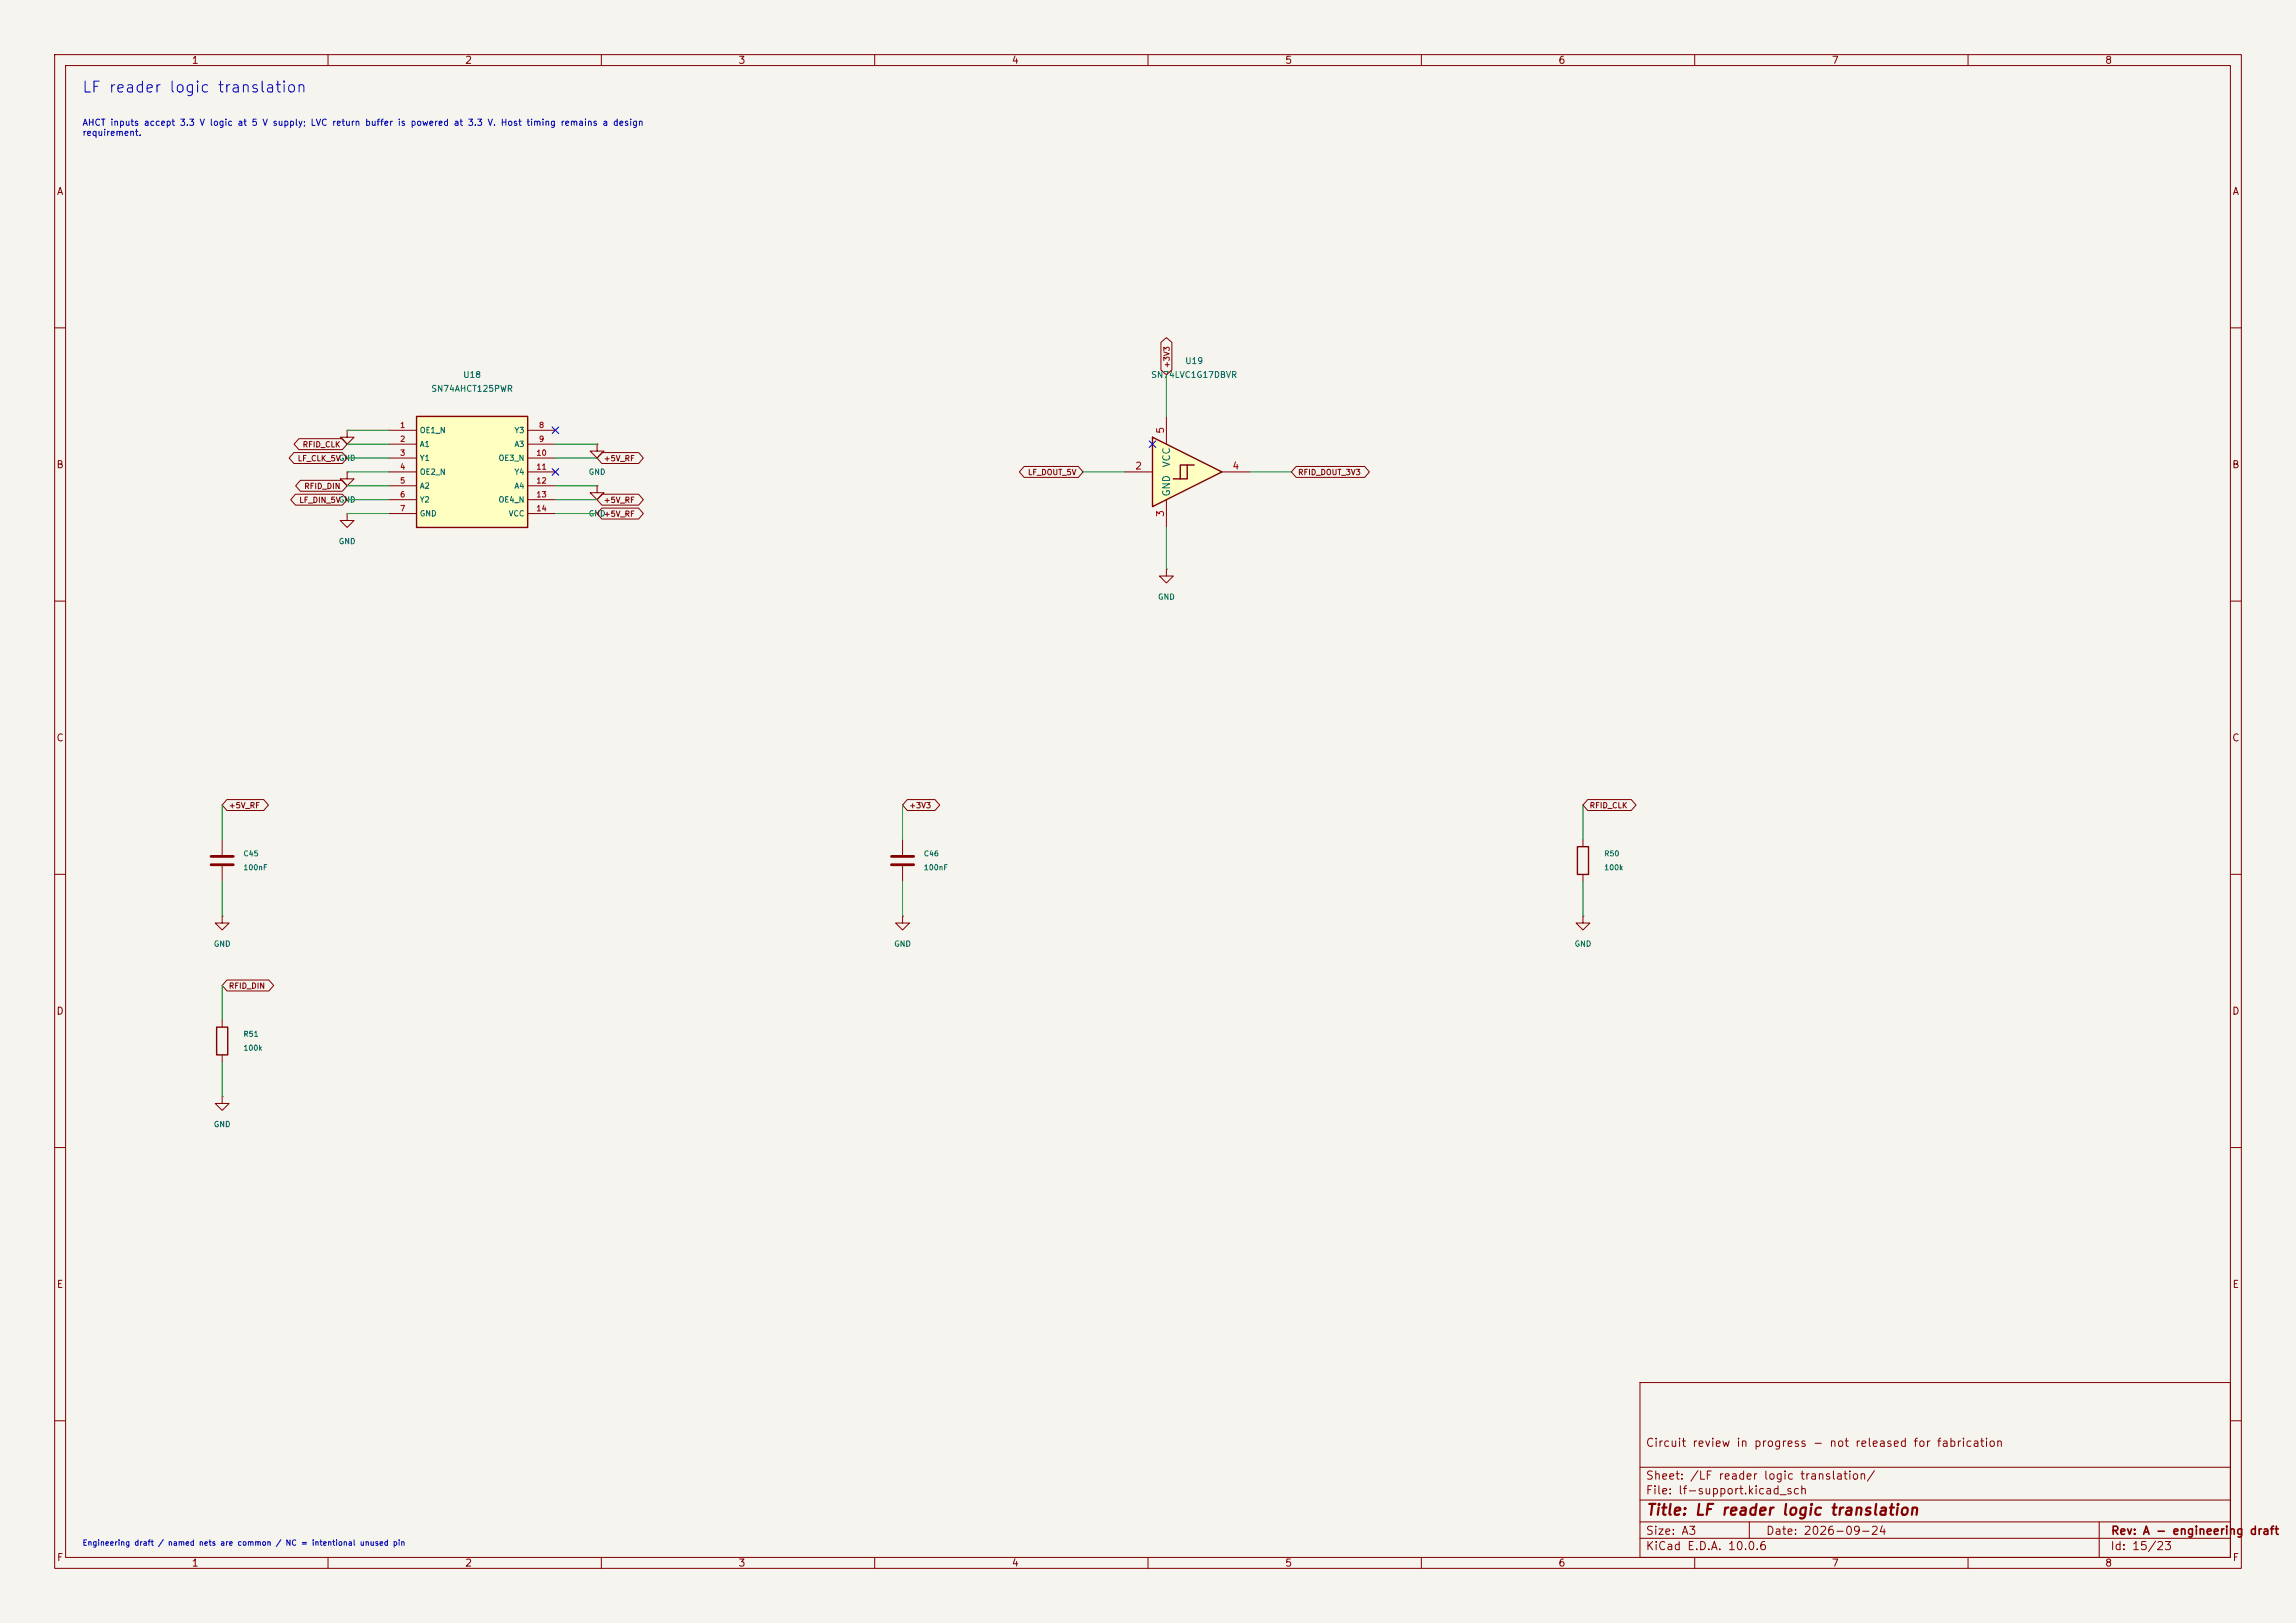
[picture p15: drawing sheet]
(kicad_sch
 (version 20250114)
 (generator "eeschema")
 (paper "A3")
 (title_block
  (title "LF reader logic translation")
  (date "2026-09-24")
  (rev "A - engineering draft")
  (comment 1 "Circuit review in progress - not released for fabrication"))
 (lib_symbols
  (symbol "Handset:SN74AHCT125PW"
   (pin_names
    (offset 0.5)) (in_bom yes) (on_board yes)
   (property "Reference" "U" (at 0 0 0) (effects (font (size 1.27 1.27))))
   (property "Value" "SN74AHCT125PW" (at 0 -2.54 0) (effects (font (size 1.27 1.27))))
   (symbol "SN74AHCT125PW_0_1"
    (rectangle (start -10.16 10.16) (end 10.16 -10.16) (stroke (width 0.254) (type default)) (fill (type background))))
   (symbol "SN74AHCT125PW_1_1"
    (pin input line (at -15.24 7.62 0) (length 5.08) (name "OE1_N" (effects (font (size 1 1)))) (number "1" (effects (font (size 1 1)))))
    (pin input line (at -15.24 5.08 0) (length 5.08) (name "A1" (effects (font (size 1 1)))) (number "2" (effects (font (size 1 1)))))
    (pin tri_state line (at -15.24 2.54 0) (length 5.08) (name "Y1" (effects (font (size 1 1)))) (number "3" (effects (font (size 1 1)))))
    (pin input line (at -15.24 0.0 0) (length 5.08) (name "OE2_N" (effects (font (size 1 1)))) (number "4" (effects (font (size 1 1)))))
    (pin input line (at -15.24 -2.539999999999999 0) (length 5.08) (name "A2" (effects (font (size 1 1)))) (number "5" (effects (font (size 1 1)))))
    (pin tri_state line (at -15.24 -5.08 0) (length 5.08) (name "Y2" (effects (font (size 1 1)))) (number "6" (effects (font (size 1 1)))))
    (pin power_in line (at -15.24 -7.620000000000001 0) (length 5.08) (name "GND" (effects (font (size 1 1)))) (number "7" (effects (font (size 1 1)))))
    (pin tri_state line (at 15.24 7.62 180) (length 5.08) (name "Y3" (effects (font (size 1 1)))) (number "8" (effects (font (size 1 1)))))
    (pin input line (at 15.24 5.08 180) (length 5.08) (name "A3" (effects (font (size 1 1)))) (number "9" (effects (font (size 1 1)))))
    (pin input line (at 15.24 2.54 180) (length 5.08) (name "OE3_N" (effects (font (size 1 1)))) (number "10" (effects (font (size 1 1)))))
    (pin tri_state line (at 15.24 0.0 180) (length 5.08) (name "Y4" (effects (font (size 1 1)))) (number "11" (effects (font (size 1 1)))))
    (pin input line (at 15.24 -2.539999999999999 180) (length 5.08) (name "A4" (effects (font (size 1 1)))) (number "12" (effects (font (size 1 1)))))
    (pin input line (at 15.24 -5.08 180) (length 5.08) (name "OE4_N" (effects (font (size 1 1)))) (number "13" (effects (font (size 1 1)))))
    (pin power_in line (at 15.24 -7.620000000000001 180) (length 5.08) (name "VCC" (effects (font (size 1 1)))) (number "14" (effects (font (size 1 1)))))))
  (symbol "74xGxx:74LVC1G17" (exclude_from_sim no) (in_bom yes) (on_board yes)
   (in_pos_files yes)
   (duplicate_pin_numbers_are_jumpers no)
   (property "Reference" "U" (at 0 3.81 0) (show_name no) (do_not_autoplace no) (effects (font (size 1.27 1.27)) (justify left)))
   (property "Value" "74LVC1G17" (at 0 -3.81 0) (show_name no) (do_not_autoplace no) (effects (font (size 1.27 1.27)) (justify left)))
   (property "Footprint" "" (at -2.54 0 0) (show_name no) (do_not_autoplace no) (hide yes) (effects (font (size 1.27 1.27))))
   (property "Datasheet" "https://www.ti.com/lit/ds/symlink/sn74lvc1g17.pdf" (at 0 -6.35 0) (show_name no) (do_not_autoplace no) (hide yes) (effects (font (size 1.27 1.27)) (justify left)))
   (property "Description" "Single Schmitt Buffer Gate, Low-Voltage CMOS" (at 0 0 0) (show_name no) (do_not_autoplace no) (hide yes) (effects (font (size 1.27 1.27))))
   (symbol "74LVC1G17_0_1"
    (polyline (pts (xy -7.62 6.35) (xy -7.62 -6.35) (xy 5.08 0) (xy -7.62 6.35)) (stroke (width 0.254) (type default)) (fill (type background)))
    (polyline (pts (xy -3.81 -1.27) (xy -2.54 -1.27) (xy -2.54 1.27) (xy -1.27 1.27)) (stroke (width 0.254) (type default)) (fill (type background)))
    (polyline (pts (xy -2.54 -1.27) (xy -1.27 -1.27) (xy -1.27 1.27) (xy 0 1.27)) (stroke (width 0.254) (type default)) (fill (type background))))
   (symbol "74LVC1G17_1_1"
    (pin no_connect line (at -7.62 5.08 180) (length 5.08) (hide yes) (name "NC" (effects (font (size 1.27 1.27)))) (number "1" (effects (font (size 1.27 1.27)))))
    (pin input line (at -12.7 0 0) (length 5.08) (name "" (effects (font (size 1.27 1.27)))) (number "2" (effects (font (size 1.27 1.27)))))
    (pin power_in line (at -5.08 -10.16 90) (length 5.08) (name "GND" (effects (font (size 1.27 1.27)))) (number "3" (effects (font (size 1.27 1.27)))))
    (pin output line (at 10.16 0 180) (length 5.08) (name "" (effects (font (size 1.27 1.27)))) (number "4" (effects (font (size 1.27 1.27)))))
    (pin power_in line (at -5.08 10.16 270) (length 5.08) (name "VCC" (effects (font (size 1.27 1.27)))) (number "5" (effects (font (size 1.27 1.27))))))
   (embedded_fonts no))
  (symbol "Device:C"
   (pin_numbers (hide yes))
   (pin_names
    (offset 0.254)) (exclude_from_sim no) (in_bom yes) (on_board yes)
   (in_pos_files yes)
   (duplicate_pin_numbers_are_jumpers no)
   (property "Reference" "C" (at 0.635 2.54 0) (show_name no) (do_not_autoplace no) (effects (font (size 1.27 1.27)) (justify left)))
   (property "Value" "C" (at 0.635 -2.54 0) (show_name no) (do_not_autoplace no) (effects (font (size 1.27 1.27)) (justify left)))
   (property "Footprint" "" (at 0.9652 -3.81 0) (show_name no) (do_not_autoplace no) (hide yes) (effects (font (size 1.27 1.27))))
   (property "Datasheet" "" (at 0 0 0) (show_name no) (do_not_autoplace no) (hide yes) (effects (font (size 1.27 1.27))))
   (property "Description" "Unpolarized capacitor" (at 0 0 0) (show_name no) (do_not_autoplace no) (hide yes) (effects (font (size 1.27 1.27))))
   (symbol "C_0_1"
    (polyline (pts (xy -2.032 0.762) (xy 2.032 0.762)) (stroke (width 0.508) (type default)) (fill (type none)))
    (polyline (pts (xy -2.032 -0.762) (xy 2.032 -0.762)) (stroke (width 0.508) (type default)) (fill (type none))))
   (symbol "C_1_1"
    (pin passive line (at 0 3.81 270) (length 2.794) (name "" (effects (font (size 1.27 1.27)))) (number "1" (effects (font (size 1.27 1.27)))))
    (pin passive line (at 0 -3.81 90) (length 2.794) (name "" (effects (font (size 1.27 1.27)))) (number "2" (effects (font (size 1.27 1.27))))))
   (embedded_fonts no))
  (symbol "power:GND"
   (power global)
   (pin_numbers (hide yes))
   (pin_names
    (offset 0) (hide yes)) (exclude_from_sim no) (in_bom yes) (on_board yes)
   (in_pos_files yes)
   (duplicate_pin_numbers_are_jumpers no)
   (property "Reference" "#PWR" (at 0 -6.35 0) (show_name no) (do_not_autoplace no) (hide yes) (effects (font (size 1.27 1.27))))
   (property "Value" "GND" (at 0 -3.81 0) (show_name no) (do_not_autoplace no) (effects (font (size 1.27 1.27))))
   (property "Footprint" "" (at 0 0 0) (show_name no) (do_not_autoplace no) (hide yes) (effects (font (size 1.27 1.27))))
   (property "Datasheet" "" (at 0 0 0) (show_name no) (do_not_autoplace no) (hide yes) (effects (font (size 1.27 1.27))))
   (property "Description" "Power symbol creates a global label with name \"GND\" , ground" (at 0 0 0) (show_name no) (do_not_autoplace no) (hide yes) (effects (font (size 1.27 1.27))))
   (symbol "GND_0_1"
    (polyline (pts (xy 0 0) (xy 0 -1.27) (xy 1.27 -1.27) (xy 0 -2.54) (xy -1.27 -1.27) (xy 0 -1.27)) (stroke (width 0) (type default)) (fill (type none))))
   (symbol "GND_1_1"
    (pin power_in line (at 0 0 270) (length 0) (name "" (effects (font (size 1.27 1.27)))) (number "1" (effects (font (size 1.27 1.27))))))
   (embedded_fonts no))
  (symbol "Device:R"
   (pin_numbers (hide yes))
   (pin_names
    (offset 0)) (exclude_from_sim no) (in_bom yes) (on_board yes)
   (in_pos_files yes)
   (duplicate_pin_numbers_are_jumpers no)
   (property "Reference" "R" (at 2.032 0 90) (show_name no) (do_not_autoplace no) (effects (font (size 1.27 1.27))))
   (property "Value" "R" (at 0 0 90) (show_name no) (do_not_autoplace no) (effects (font (size 1.27 1.27))))
   (property "Footprint" "" (at -1.778 0 90) (show_name no) (do_not_autoplace no) (hide yes) (effects (font (size 1.27 1.27))))
   (property "Datasheet" "" (at 0 0 0) (show_name no) (do_not_autoplace no) (hide yes) (effects (font (size 1.27 1.27))))
   (property "Description" "Resistor" (at 0 0 0) (show_name no) (do_not_autoplace no) (hide yes) (effects (font (size 1.27 1.27))))
   (symbol "R_0_1"
    (rectangle (start -1.016 -2.54) (end 1.016 2.54) (stroke (width 0.254) (type default)) (fill (type none))))
   (symbol "R_1_1"
    (pin passive line (at 0 3.81 270) (length 1.27) (name "" (effects (font (size 1.27 1.27)))) (number "1" (effects (font (size 1.27 1.27)))))
    (pin passive line (at 0 -3.81 90) (length 1.27) (name "" (effects (font (size 1.27 1.27)))) (number "2" (effects (font (size 1.27 1.27))))))
   (embedded_fonts no)))
 (text "LF reader logic translation" (at 15 15 0) (effects (font (size 2 2)) (justify left top)))
 (text "AHCT inputs accept 3.3 V logic at 5 V supply; LVC return buffer is powered at 3.3 V. Host timing remains a design\nrequirement." (at 15 22 0) (effects (font (size 1.15 1.15)) (justify left top)))
 (text "Engineering draft / named nets are common / NC = intentional unused pin" (at 15 282 0) (effects (font (size 1 1)) (justify left top)))
 (symbol
  (lib_id "Handset:SN74AHCT125PW") (at 86.36 86.36 0) (unit 1) (in_bom yes) (on_board yes) (dnp no)
  (property "Reference" "U18" (at 86.36 68.58 0) (effects (font (size 1.1 1.1))))
  (property "Value" "SN74AHCT125PWR" (at 86.36 71.12 0) (effects (font (size 1.1 1.1))))
  (property "Footprint" "Package_SO:TSSOP-14_4.4x5mm_P0.65mm" (at 86.36 86.36 0) (effects (font (size 1.27 1.27)) (hide yes))) (pin "1") (pin "2") (pin "3") (pin "4") (pin "5") (pin "6") (pin "7") (pin "8") (pin "9") (pin "10") (pin "11") (pin "12") (pin "13") (pin "14"))
 (symbol
  (lib_id "74xGxx:74LVC1G17") (at 218.44 86.36 0) (unit 1) (in_bom yes) (on_board yes) (dnp no)
  (property "Reference" "U19" (at 218.44 66.04 0) (effects (font (size 1.1 1.1))))
  (property "Value" "SN74LVC1G17DBVR" (at 218.44 68.58 0) (effects (font (size 1.1 1.1))))
  (property "Footprint" "Package_TO_SOT_SMD:SOT-23-5" (at 218.44 86.36 0) (effects (font (size 1.27 1.27)) (hide yes))) (pin "1") (pin "2") (pin "3") (pin "4") (pin "5"))
 (symbol
  (lib_id "Device:C") (at 40.64 157.48 0) (unit 1) (in_bom yes) (on_board yes) (dnp no)
  (property "Reference" "C45" (at 44.45 156.20999999999998 0) (effects (font (size 0.95 0.95)) (justify left)))
  (property "Value" "100nF" (at 44.45 158.75 0) (effects (font (size 0.95 0.95)) (justify left)))
  (property "Footprint" "Capacitor_SMD:C_0402_1005Metric" (at 40.64 157.48 0) (effects (font (size 1.27 1.27)) (hide yes))) (pin "1") (pin "2"))
 (wire (pts (xy 40.6400 153.6700) (xy 40.6400 147.3200)) (stroke (width 0) (type default)))
 (wire (pts (xy 40.6400 161.2900) (xy 40.6400 167.6400)) (stroke (width 0) (type default)))
 (global_label "+5V_RF"
  (shape bidirectional) (at 40.64 147.32 0) (effects (font (size 1 1)) (justify left)))
 (symbol
  (lib_id "power:GND") (at 40.64 167.64 0) (unit 1) (in_bom yes) (on_board yes) (dnp no)
  (property "Reference" "#PWR15006" (at 40.64 167.64 0) (effects (font (size 1 1)) (hide yes)))
  (property "Value" "GND" (at 40.64 172.72 0) (effects (font (size 1 1)))) (pin "1"))
 (symbol
  (lib_id "Device:C") (at 165.1 157.48 0) (unit 1) (in_bom yes) (on_board yes) (dnp no)
  (property "Reference" "C46" (at 168.91 156.20999999999998 0) (effects (font (size 0.95 0.95)) (justify left)))
  (property "Value" "100nF" (at 168.91 158.75 0) (effects (font (size 0.95 0.95)) (justify left)))
  (property "Footprint" "Capacitor_SMD:C_0402_1005Metric" (at 165.1 157.48 0) (effects (font (size 1.27 1.27)) (hide yes))) (pin "1") (pin "2"))
 (wire (pts (xy 165.1000 153.6700) (xy 165.1000 147.3200)) (stroke (width 0) (type default)))
 (wire (pts (xy 165.1000 161.2900) (xy 165.1000 167.6400)) (stroke (width 0) (type default)))
 (global_label "+3V3"
  (shape bidirectional) (at 165.1 147.32 0) (effects (font (size 1 1)) (justify left)))
 (symbol
  (lib_id "power:GND") (at 165.1 167.64 0) (unit 1) (in_bom yes) (on_board yes) (dnp no)
  (property "Reference" "#PWR15011" (at 165.1 167.64 0) (effects (font (size 1 1)) (hide yes)))
  (property "Value" "GND" (at 165.1 172.72 0) (effects (font (size 1 1)))) (pin "1"))
 (symbol
  (lib_id "Device:R") (at 289.56 157.48 0) (unit 1) (in_bom yes) (on_board yes) (dnp no)
  (property "Reference" "R50" (at 293.37 156.20999999999998 0) (effects (font (size 0.95 0.95)) (justify left)))
  (property "Value" "100k" (at 293.37 158.75 0) (effects (font (size 0.95 0.95)) (justify left)))
  (property "Footprint" "Resistor_SMD:R_0402_1005Metric" (at 289.56 157.48 0) (effects (font (size 1.27 1.27)) (hide yes))) (pin "1") (pin "2"))
 (wire (pts (xy 289.5600 153.6700) (xy 289.5600 147.3200)) (stroke (width 0) (type default)))
 (wire (pts (xy 289.5600 161.2900) (xy 289.5600 167.6400)) (stroke (width 0) (type default)))
 (global_label "RFID_CLK"
  (shape bidirectional) (at 289.56 147.32 0) (effects (font (size 1 1)) (justify left)))
 (symbol
  (lib_id "power:GND") (at 289.56 167.64 0) (unit 1) (in_bom yes) (on_board yes) (dnp no)
  (property "Reference" "#PWR15016" (at 289.56 167.64 0) (effects (font (size 1 1)) (hide yes)))
  (property "Value" "GND" (at 289.56 172.72 0) (effects (font (size 1 1)))) (pin "1"))
 (symbol
  (lib_id "Device:R") (at 40.64 190.5 0) (unit 1) (in_bom yes) (on_board yes) (dnp no)
  (property "Reference" "R51" (at 44.45 189.23 0) (effects (font (size 0.95 0.95)) (justify left)))
  (property "Value" "100k" (at 44.45 191.77 0) (effects (font (size 0.95 0.95)) (justify left)))
  (property "Footprint" "Resistor_SMD:R_0402_1005Metric" (at 40.64 190.5 0) (effects (font (size 1.27 1.27)) (hide yes))) (pin "1") (pin "2"))
 (wire (pts (xy 40.6400 186.6900) (xy 40.6400 180.3400)) (stroke (width 0) (type default)))
 (wire (pts (xy 40.6400 194.3100) (xy 40.6400 200.6600)) (stroke (width 0) (type default)))
 (global_label "RFID_DIN"
  (shape bidirectional) (at 40.64 180.34 0) (effects (font (size 1 1)) (justify left)))
 (symbol
  (lib_id "power:GND") (at 40.64 200.66 0) (unit 1) (in_bom yes) (on_board yes) (dnp no)
  (property "Reference" "#PWR15021" (at 40.64 200.66 0) (effects (font (size 1 1)) (hide yes)))
  (property "Value" "GND" (at 40.64 205.74 0) (effects (font (size 1 1)))) (pin "1"))
 (wire (pts (xy 71.1200 78.7400) (xy 63.5000 78.7400)) (stroke (width 0) (type default)))
 (symbol
  (lib_id "power:GND") (at 63.5 78.74 0) (unit 1) (in_bom yes) (on_board yes) (dnp no)
  (property "Reference" "#PWR15024" (at 63.5 78.74 0) (effects (font (size 1 1)) (hide yes)))
  (property "Value" "GND" (at 63.5 83.82 0) (effects (font (size 1 1)))) (pin "1"))
 (wire (pts (xy 71.1200 81.2800) (xy 63.5000 81.2800)) (stroke (width 0) (type default)))
 (global_label "RFID_CLK"
  (shape bidirectional) (at 63.5 81.28 0.0) (effects (font (size 1 1)) (justify right)))
 (wire (pts (xy 71.1200 83.8200) (xy 63.5000 83.8200)) (stroke (width 0) (type default)))
 (global_label "LF_CLK_5V"
  (shape bidirectional) (at 63.5 83.82 0.0) (effects (font (size 1 1)) (justify right)))
 (wire (pts (xy 71.1200 86.3600) (xy 63.5000 86.3600)) (stroke (width 0) (type default)))
 (symbol
  (lib_id "power:GND") (at 63.5 86.36 0) (unit 1) (in_bom yes) (on_board yes) (dnp no)
  (property "Reference" "#PWR15031" (at 63.5 86.36 0) (effects (font (size 1 1)) (hide yes)))
  (property "Value" "GND" (at 63.5 91.44 0) (effects (font (size 1 1)))) (pin "1"))
 (wire (pts (xy 71.1200 88.9000) (xy 63.5000 88.9000)) (stroke (width 0) (type default)))
 (global_label "RFID_DIN"
  (shape bidirectional) (at 63.5 88.9 0.0) (effects (font (size 1 1)) (justify right)))
 (wire (pts (xy 71.1200 91.4400) (xy 63.5000 91.4400)) (stroke (width 0) (type default)))
 (global_label "LF_DIN_5V"
  (shape bidirectional) (at 63.5 91.44 0.0) (effects (font (size 1 1)) (justify right)))
 (wire (pts (xy 71.1200 93.9800) (xy 63.5000 93.9800)) (stroke (width 0) (type default)))
 (symbol
  (lib_id "power:GND") (at 63.5 93.98 0) (unit 1) (in_bom yes) (on_board yes) (dnp no)
  (property "Reference" "#PWR15038" (at 63.5 93.98 0) (effects (font (size 1 1)) (hide yes)))
  (property "Value" "GND" (at 63.5 99.06 0) (effects (font (size 1 1)))) (pin "1"))
 (no_connect (at 101.6 78.74))
 (wire (pts (xy 101.6000 81.2800) (xy 109.2200 81.2800)) (stroke (width 0) (type default)))
 (symbol
  (lib_id "power:GND") (at 109.22 81.28 0) (unit 1) (in_bom yes) (on_board yes) (dnp no)
  (property "Reference" "#PWR15042" (at 109.22 81.28 0) (effects (font (size 1 1)) (hide yes)))
  (property "Value" "GND" (at 109.22 86.36 0) (effects (font (size 1 1)))) (pin "1"))
 (wire (pts (xy 101.6000 83.8200) (xy 109.2200 83.8200)) (stroke (width 0) (type default)))
 (global_label "+5V_RF"
  (shape bidirectional) (at 109.22 83.82 180.0) (effects (font (size 1 1)) (justify left)))
 (no_connect (at 101.6 86.36))
 (wire (pts (xy 101.6000 88.9000) (xy 109.2200 88.9000)) (stroke (width 0) (type default)))
 (symbol
  (lib_id "power:GND") (at 109.22 88.9 0) (unit 1) (in_bom yes) (on_board yes) (dnp no)
  (property "Reference" "#PWR15048" (at 109.22 88.9 0) (effects (font (size 1 1)) (hide yes)))
  (property "Value" "GND" (at 109.22 93.98 0) (effects (font (size 1 1)))) (pin "1"))
 (wire (pts (xy 101.6000 91.4400) (xy 109.2200 91.4400)) (stroke (width 0) (type default)))
 (global_label "+5V_RF"
  (shape bidirectional) (at 109.22 91.44 180.0) (effects (font (size 1 1)) (justify left)))
 (wire (pts (xy 101.6000 93.9800) (xy 109.2200 93.9800)) (stroke (width 0) (type default)))
 (global_label "+5V_RF"
  (shape bidirectional) (at 109.22 93.98 180.0) (effects (font (size 1 1)) (justify left)))
 (no_connect (at 210.82 81.28))
 (wire (pts (xy 205.7400 86.3600) (xy 198.1200 86.3600)) (stroke (width 0) (type default)))
 (global_label "LF_DOUT_5V"
  (shape bidirectional) (at 198.12 86.36 0.0) (effects (font (size 1 1)) (justify right)))
 (wire (pts (xy 213.3600 96.5200) (xy 213.3600 104.1400)) (stroke (width 0) (type default)))
 (symbol
  (lib_id "power:GND") (at 213.36 104.14 0) (unit 1) (in_bom yes) (on_board yes) (dnp no)
  (property "Reference" "#PWR15058" (at 213.36 104.14 0) (effects (font (size 1 1)) (hide yes)))
  (property "Value" "GND" (at 213.36 109.22 0) (effects (font (size 1 1)))) (pin "1"))
 (wire (pts (xy 228.6000 86.3600) (xy 236.2200 86.3600)) (stroke (width 0) (type default)))
 (global_label "RFID_DOUT_3V3"
  (shape bidirectional) (at 236.22 86.36 180.0) (effects (font (size 1 1)) (justify left)))
 (wire (pts (xy 213.3600 76.2000) (xy 213.3600 68.5800)) (stroke (width 0) (type default)))
 (global_label "+3V3"
  (shape bidirectional) (at 213.36 68.58 270.0) (effects (font (size 1 1)) (justify left))))
